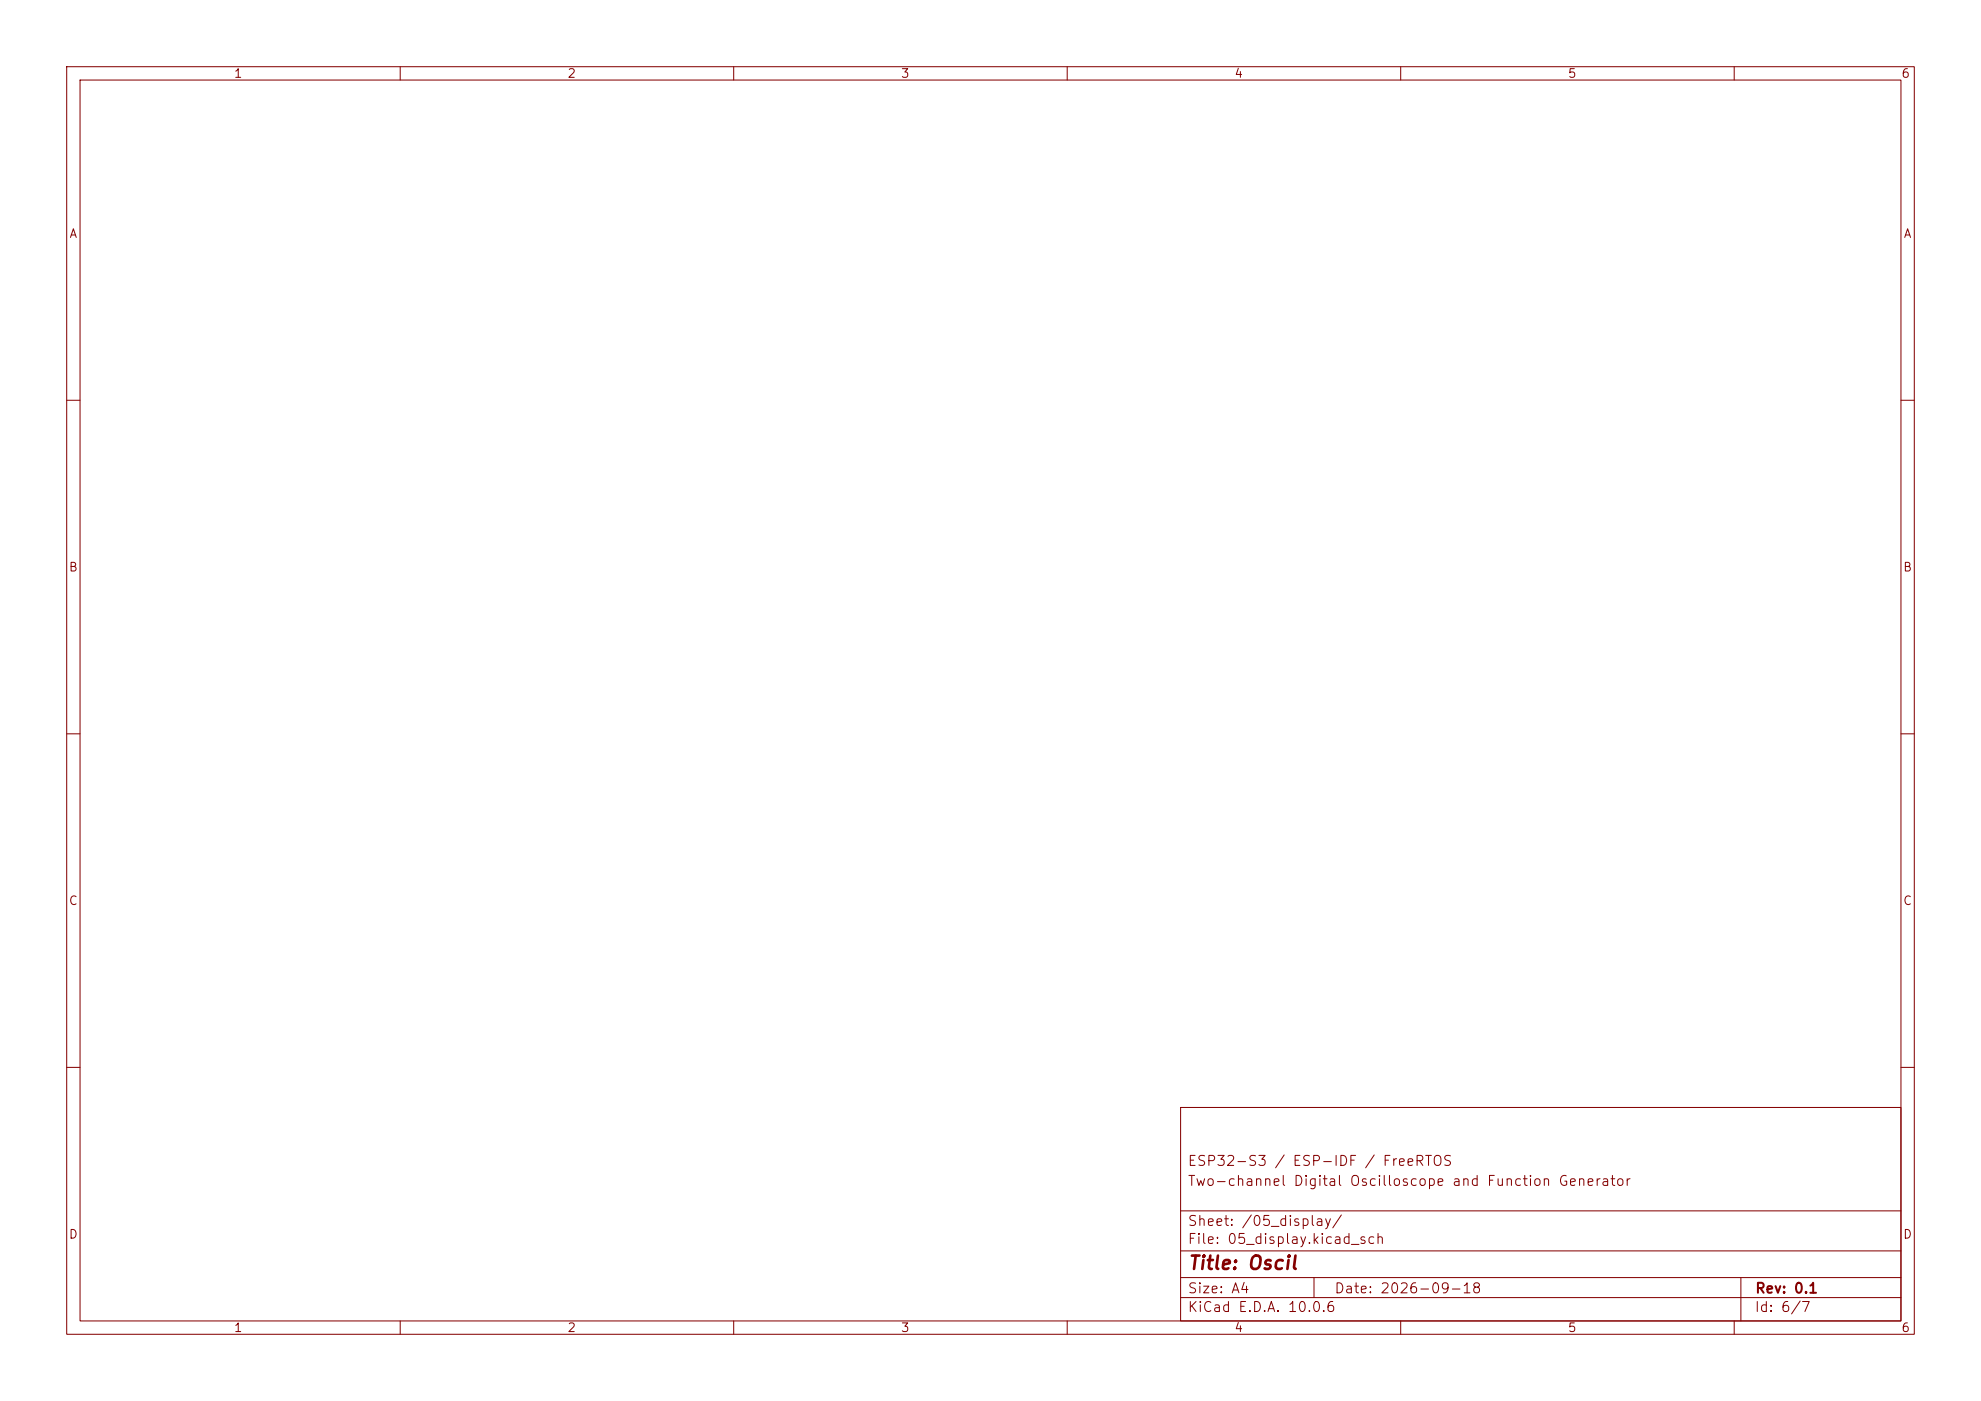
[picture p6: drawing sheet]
<svg xmlns="http://www.w3.org/2000/svg" width="297mm" height="210mm" viewBox="0 0 297 210" stroke-linecap="round" stroke-linejoin="round" font-family="sans-serif">
<defs><g id="words">
<text font-size="2" fill="#840000" x="178" y="190.8">Title: Oscil</text>
<g font-size="1.5" fill="#840000">
<text x="178" y="178.1">Two-channel Digital Oscilloscope and Function Generator</text>
<text x="178" y="175.1">ESP32-S3 / ESP-IDF / FreeRTOS</text>
<text x="178" y="184.1">Sheet: /05_display/</text>
<text x="178" y="186.8">File: 05_display.kicad_sch</text>
<text x="178" y="197">KiCad E.D.A. 10.0.6</text>
<text x="178" y="194.2">Size: A4</text>
<text x="200" y="194.2">Date: 2026-09-18</text>
<text x="263" y="197">Id: 6/7</text>
<text x="263" y="194.2">Rev: 0.1</text>
</g>
<g font-size="1.3" fill="#840000">
<text x="35" y="12">1</text>
<text x="85" y="12">2</text>
<text x="135" y="12">3</text>
<text x="185" y="12">4</text>
<text x="235" y="12">5</text>
<text x="285" y="12">6</text>
<text x="10.3" y="36">A</text>
<text x="285.3" y="36">A</text>
<text x="10.2" y="86">B</text>
<text x="285.2" y="86">B</text>
<text x="10.2" y="136">C</text>
<text x="285.2" y="136">C</text>
<text x="10.2" y="186">D</text>
<text x="285.2" y="186">D</text>
<text x="35" y="200">1</text>
<text x="85" y="200">2</text>
<text x="135" y="200">3</text>
<text x="185" y="200">4</text>
<text x="235" y="200">5</text>
<text x="285" y="200">6</text>
</g>
</g></defs>
<g fill="none" stroke="#840000" stroke-width=".15">
<path d="M10 10h277v190h-277zM12 12h273v186h-273zM60 10v2M110 10v2M160 10v2M210 10v2M260 10v2M10 60h2M285 60h2M10 110h2M285 110h2M10 160h2"/>
<path d="M177 166h108v32h-108zM285 160h2M60 198v2M110 198v2M160 198v2M177 194.5h108M177 191.5h108M177 187.5h108M177 181.5h108M197 191.5v3M210 198v2M260 198v2"/>
<path d="M261 191.5v6.5"/>
</g>
<use href="#words"/>
</svg>
